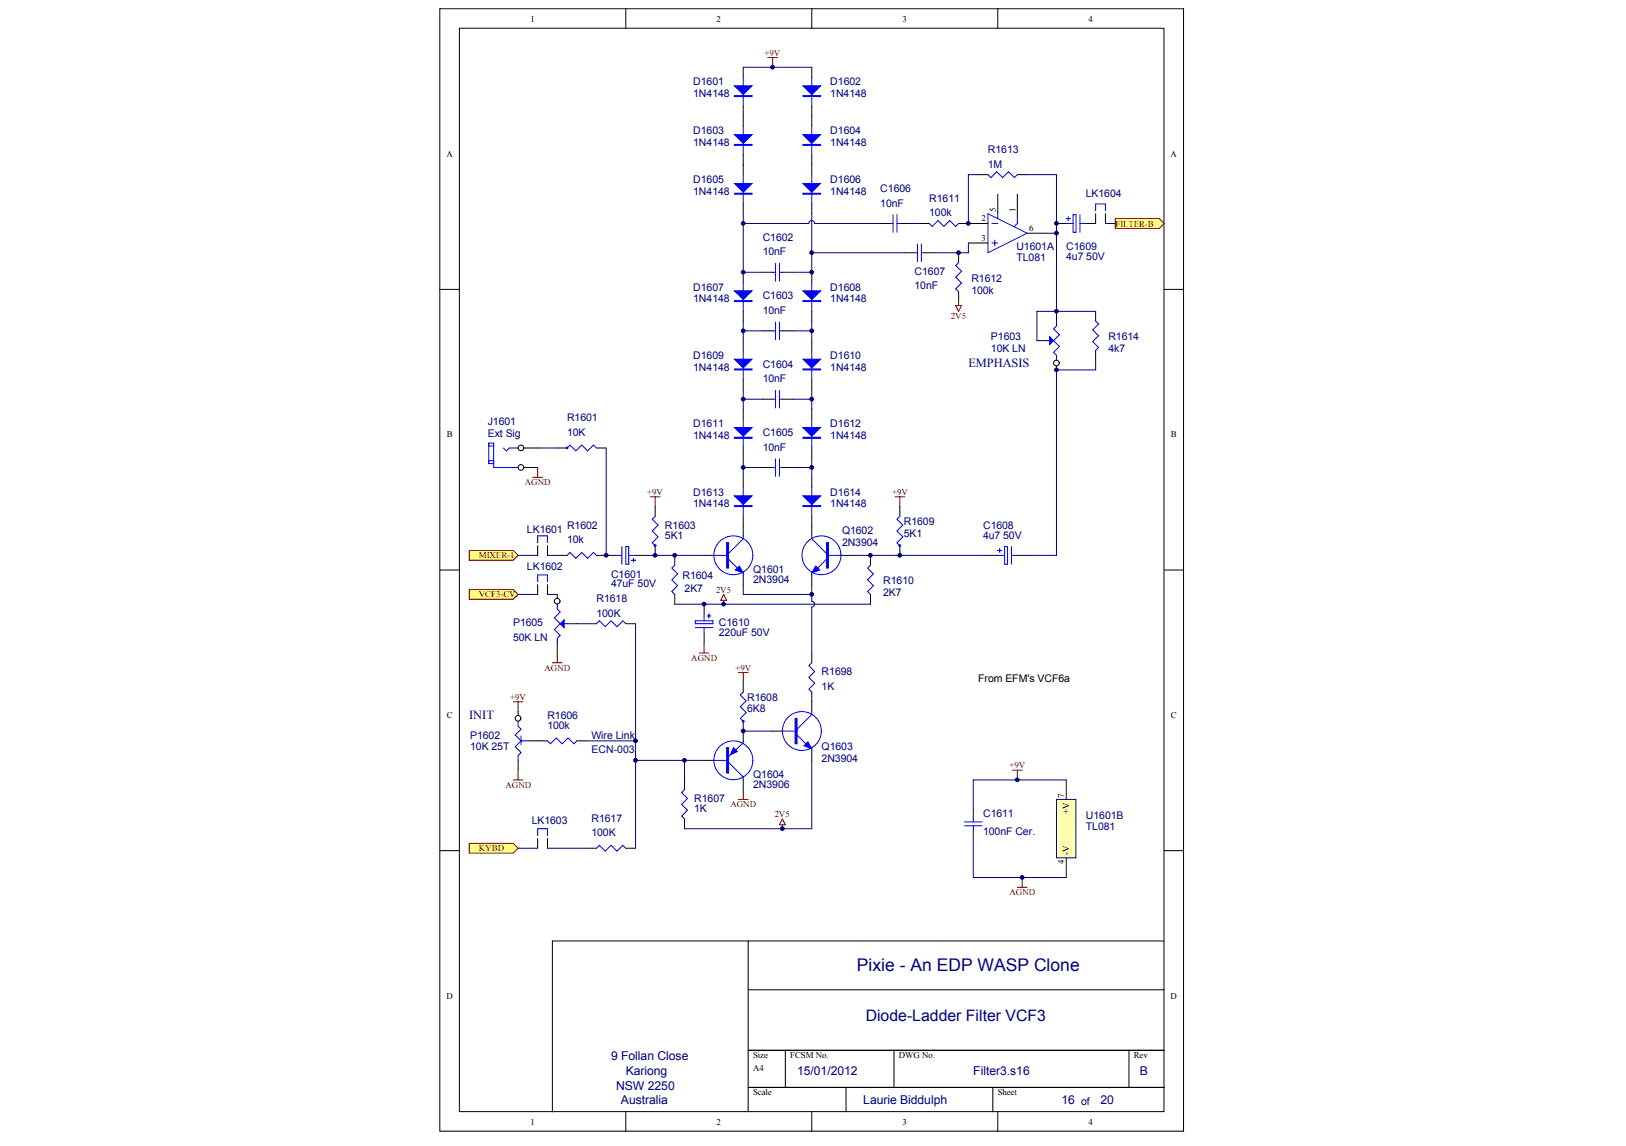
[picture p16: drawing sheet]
<svg xmlns="http://www.w3.org/2000/svg" width="287mm" height="202mm" viewBox="0 0 287 202" stroke-linecap="round" stroke-linejoin="round" font-family="sans-serif">
<defs><g id="words">
<text font-size="3.1" fill="#000080" x="151.1" y="171.3">Pixie - An EDP WASP Clone</text>
<text font-size="2.8" fill="#000080" x="152.7" y="180">Diode-Ladder Filter VCF3</text>
<g font-size="2.2" fill="#000080">
<text x="170.8" y="64.8">EMPHASIS</text>
<text x="82.8" y="126.7">INIT</text>
<text x="107.8" y="187.1">9 Follan Close</text>
<text x="110.4" y="189.6">Kariong</text>
<text x="140.6" y="189.6">15/01/2012</text>
<text x="171.7" y="189.6">Filter3.s16</text>
<text x="201" y="189.6">B</text>
<text x="108.7" y="192.2">NSW 2250</text>
<text x="109.5" y="194.8">Australia</text>
<text x="152.3" y="194.7">Laurie Biddulph</text>
<text x="187.2" y="194.8">16</text>
<text x="194.1" y="194.8">20</text>
</g>
<g font-size="1.9" fill="#000080">
<text x="122.3" y="15.1">D1601</text>
<text x="122.3" y="17.2">1N4148</text>
<text x="146.4" y="15.1">D1602</text>
<text x="146.4" y="17.2">1N4148</text>
<text x="122.3" y="23.7">D1603</text>
<text x="146.4" y="23.7">D1604</text>
<text x="122.3" y="25.8">1N4148</text>
<text x="146.4" y="25.8">1N4148</text>
<text x="174.3" y="27">R1613</text>
<text x="174.3" y="29.6">1M</text>
<text x="122.3" y="32.3">D1605</text>
<text x="122.3" y="34.4">1N4148</text>
<text x="146.4" y="32.3">D1606</text>
<text x="146.4" y="34.4">1N4148</text>
<text x="155.3" y="33.9">C1606</text>
<text x="163.9" y="35.6">R1611</text>
<text x="191.5" y="34.7">LK1604</text>
<text x="155.3" y="36.5">10nF</text>
<text x="163.9" y="38.2">100k</text>
<text x="134.5" y="42.5">C1602</text>
<text x="134.5" y="45.1">10nF</text>
<text x="179.3" y="44">U1601A</text>
<text x="179.3" y="46.1">TL081</text>
<text x="188.1" y="44.2">C1609</text>
<text x="188.1" y="45.9">4u7</text>
<text x="191.6" y="45.9">50V</text>
<text x="122.3" y="51.3">D1607</text>
<text x="122.3" y="53.3">1N4148</text>
<text x="134.5" y="52.8">C1603</text>
<text x="146.4" y="51.3">D1608</text>
<text x="146.4" y="53.3">1N4148</text>
<text x="161.3" y="48.5">C1607</text>
<text x="161.3" y="51.1">10nF</text>
<text x="171.3" y="49.7">R1612</text>
<text x="171.3" y="51.8">100k</text>
<text x="134.5" y="55.4">10nF</text>
<text x="122.3" y="63.3">D1609</text>
<text x="122.3" y="65.4">1N4148</text>
<text x="134.5" y="64.9">C1604</text>
<text x="146.4" y="63.3">D1610</text>
<text x="146.4" y="65.4">1N4148</text>
<text x="174.8" y="60">P1603</text>
<text x="174.8" y="62.1">10K LN</text>
<text x="195.5" y="60">R1614</text>
<text x="195.5" y="62.1">4k7</text>
<text x="134.5" y="67.4">10nF</text>
<text x="86" y="75">J1601</text>
<text x="86" y="77.1">Ext Sig</text>
<text x="100" y="74.3">R1601</text>
<text x="100" y="76.9">10K</text>
<text x="122.3" y="75.3">D1611</text>
<text x="122.3" y="77.4">1N4148</text>
<text x="134.5" y="76.9">C1605</text>
<text x="146.4" y="75.3">D1612</text>
<text x="146.4" y="77.4">1N4148</text>
<text x="134.5" y="79.5">10nF</text>
<text x="122.3" y="87.4">D1613</text>
<text x="122.3" y="89.5">1N4148</text>
<text x="146.4" y="87.4">D1614</text>
<text x="146.4" y="89.5">1N4148</text>
<text x="93" y="94">LK1601</text>
<text x="100" y="93.3">R1602</text>
<text x="100" y="95.8">10k</text>
<text x="117.3" y="93.3">R1603</text>
<text x="117.3" y="95">5K1</text>
<text x="148.5" y="94.1">Q1602</text>
<text x="159.4" y="92.6">R1609</text>
<text x="159.4" y="94.6">5K1</text>
<text x="173.4" y="93.3">C1608</text>
<text x="173.4" y="95">4u7</text>
<text x="176.9" y="95">50V</text>
<text x="93" y="100.5">LK1602</text>
<text x="107.8" y="101.9">C1601</text>
<text x="132.8" y="101">Q1601</text>
<text x="148.5" y="96.4">2N3904</text>
<text x="105.2" y="106.2">R1618</text>
<text x="107.8" y="103.6">47uF 50V</text>
<text x="120.4" y="102.2">R1604</text>
<text x="120.8" y="104.4">2K7</text>
<text x="132.8" y="102.8">2N3904</text>
<text x="155.8" y="103.1">R1610</text>
<text x="155.8" y="105.2">2K7</text>
<text x="90.5" y="110.5">P1605</text>
<text x="90.5" y="113.1">50K LN</text>
<text x="105.2" y="108.8">100K</text>
<text x="126.8" y="110.5">C1610</text>
<text x="126.8" y="112.2">220uF 50V</text>
<text x="144.9" y="119.1">R1698</text>
<text x="131.8" y="123.6">R1608</text>
<text x="131.8" y="125.6">6K8</text>
<text x="144.9" y="121.7">1K</text>
<text x="82.9" y="130.3">P1602</text>
<text x="96.5" y="126.8">R1606</text>
<text x="96.5" y="128.6">100k</text>
<text x="104.3" y="130.3">Wire Link</text>
<text x="82.9" y="132.4">10K 25T</text>
<text x="104.3" y="132.9">ECN-003</text>
<text x="132.8" y="137.2">Q1604</text>
<text x="144.9" y="132.4">Q1603</text>
<text x="144.9" y="134.4">2N3904</text>
<text x="122.4" y="141.5">R1607</text>
<text x="122.4" y="143.2">1K</text>
<text x="132.8" y="138.9">2N3906</text>
<text x="93.8" y="145.3">LK1603</text>
<text x="104.3" y="144.9">R1617</text>
<text x="104.3" y="147.5">100K</text>
<text x="173.4" y="144.1">C1611</text>
<text x="173.4" y="147.4">100nF Cer.</text>
<text x="191.5" y="144.4">U1601B</text>
<text x="191.5" y="146.5">TL081</text>
<text x="190.7" y="194.9">of</text>
</g>
<text font-size="1.9" x="172.5" y="120.3">From EFM's VCF6a</text>
<g font-size="1.6">
<text x="93.6" y="3.8">1</text>
<text x="126.4" y="3.8">2</text>
<text x="159.2" y="3.8">3</text>
<text x="192" y="3.8">4</text>
<text x="78.8" y="27.7">A</text>
<text x="206.5" y="27.7">A</text>
<text x="173.2" y="39.1">2</text>
<text x="175.6" y="37.4" transform="rotate(-90 175.6 37.4)">5</text>
<text x="179.1" y="37.4" transform="rotate(-90 179.1 37.4)">1</text>
<text x="181.5" y="40.8">6</text>
<text x="173.2" y="42.5">3</text>
<text x="78.8" y="77.2">B</text>
<text x="206.5" y="77.2">B</text>
<text x="78.8" y="126.7">C</text>
<text x="206.5" y="126.7">C</text>
<text x="187.7" y="140.7" transform="rotate(-90 187.7 140.7)">7</text>
<text x="188.6" y="143.5" transform="rotate(-90 188.6 143.5)">+V</text>
<text x="187.7" y="152.5" transform="rotate(-90 187.7 152.5)">4</text>
<text x="188.6" y="150.8" transform="rotate(-90 188.6 150.8)">-V</text>
<text x="78.8" y="176.2">D</text>
<text x="206.5" y="176.2">D</text>
<text x="132.8" y="186.6">Size</text>
<text x="132.8" y="188.9">A4</text>
<text x="139.4" y="186.6">FCSM No.</text>
<text x="158.5" y="186.6">DWG No.</text>
<text x="200" y="186.6">Rev</text>
<text x="132.8" y="193.2">Scale</text>
<text x="176" y="193.2">Sheet</text>
<text x="93.6" y="198.4">1</text>
<text x="126.4" y="198.4">2</text>
<text x="159.2" y="198.4">3</text>
<text x="192" y="198.4">4</text>
</g>
<g font-size="1.6" fill="#800000">
<text x="134.9" y="9.8">+9V</text>
<text x="196.8" y="40">FILTER-B</text>
<text x="167.7" y="56.3">2V5</text>
<text x="92.6" y="85.6">AGND</text>
<text x="114.2" y="87.3">+9V</text>
<text x="157.4" y="87.3">+9V</text>
<text x="84.5" y="98.5">MIXER-1</text>
<text x="84.5" y="105.4">VCF3-CV</text>
<text x="126.3" y="104.5">2V5</text>
<text x="96" y="118.3">AGND</text>
<text x="121.9" y="116.6">AGND</text>
<text x="129.7" y="118.3">+9V</text>
<text x="90" y="123.5">+9V</text>
<text x="178.1" y="135.5">+9V</text>
<text x="89.2" y="139">AGND</text>
<text x="128.8" y="142.4">AGND</text>
<text x="136.6" y="144.1">2V5</text>
<text x="84.5" y="150.1">KYBD</text>
<text x="178.1" y="157.9">AGND</text>
</g>
</g></defs>
<g fill="#fff" stroke="#000" stroke-width=".18">
<path d="M77.6 1.5h131.2v198h-131.2z"/>
<path d="M81 5h124.3v191.1h-124.3z"/>
</g>
<g fill="none" stroke="#000" stroke-width=".18">
<path d="M110.4 1.5v3.5M131.1 11.9v1.7M131.1 18.8v3.4M143.2 1.5v3.5M143.2 11.9v1.7M143.2 18.8v3.4M176 1.5v3.5M131.1 27.4v3.4M131.1 36v1.7M143.2 27.4v3.4M143.2 36v1.7M162.2 39.4h1.7"/>
<path d="M169.1 39.4h1.7M172.5 30.8h1.8M179.4 30.8h1.8M77.6 51h3.4M131.1 48v1.8M131.1 54.9v1.7M143.2 48v1.8M143.2 54.9v1.7M169.1 44.6v1.7M169.1 51.5v1.7M193.3 54.9v1.7M205.3 51h3.5"/>
<path d="M131.1 60.1v1.7M131.1 67v1.7M131.1 72.1v1.8M131.1 79v1.7M143.2 60.1v1.7M143.2 67v1.7M143.2 72.1v1.8M143.2 79v1.7M186.4 63.5v1.7M193.3 61.8v1.7M98.3 98h1.7M105.2 98h1.7"/>
<path d="M115.6 89.4v1.7M115.6 96.2v1.8M119 98v1.7M124.2 98h1.7M131.1 84.2v1.7M131.1 91.1v3.4M143.2 84.2v1.7M143.2 91.1v3.4M148.4 98h1.7M153.5 98v1.7M158.7 89.4v1.7M158.7 96.2v1.8"/>
<path d="M77.6 100.5h3.4M119 104.9v1.7M131.1 101.4v1.7M143.2 101.4v1.7M153.5 104.9v1.7M205.3 100.5h3.5M94.8 130.7h1.8M101.7 130.7h1.8M120.7 137.6v1.7M124.2 134.1h1.7M131.1 120.3v1.8M131.1 127.2v3.5"/>
<path d="M131.1 137.6v1.7M136.3 129h1.7M143.2 123.8v1.7M143.2 132.4v1.7M77.6 150.1h3.4M120.7 144.5v1.7M205.3 150.1h3.5M132 166v30.1M132 174.6h73.3M205.3 166h-107.9v30.1M110.4 196.1v3.5M132 185.3h73.3"/>
<path d="M132 191.8h73.3M138.5 185.3v6.5M143.2 196.1v3.5M149.2 191.8v4.3M157.7 185.3v6.5M175.1 191.8v4.3M176 196.1v3.5M199.1 185.3v6.5"/>
</g>
<g fill="none" stroke="#00f" stroke-width=".18">
<path d="M131.1 13.6v5.2M143.2 13.6v5.2M131.1 22.2v5.2M131.1 30.8v5.2M143.2 22.2v5.2M143.2 30.8v5.2M163.9 39.4l.5 .5 1.1-1 1 1 1-1 1.1 1 .5-.5M174.3 30.8l.5 .5 1-1 1.1 1 1-1 1 1 .5-.5M131.1 49.8v5.1M143.2 49.8v5.1M169.1 46.3l-.5 .5 1 1.1-1 1 1 1-1 1.1 .5 .5M193.3 56.6l.5 .6-1.1 1 1.1 1-1.1 1.1 1.1 1-.5 .5"/>
<path d="M131.1 61.8v5.2M131.1 73.9v5.1M143.2 61.8v5.2M143.2 73.9v5.1M100 98l.5-.6 1.1 1.1 1-1.1 1 1.1 1.1-1.1 .5 .6M115.6 91.1l-.6 .5 1.1 1-1.1 1.1 1.1 1-1.1 1 .6 .5M119 99.7l-.5 .5 1 1-1 1.1 1 1-1 1 .5 .6M125.9 98h2.6M128.5 98.7l1.6 1.5M131.1 94.5v.5l-2.6 2.6M131.1 85.9v5.2M143.2 94.5v.5l2.6 2.6"/>
<path d="M143.2 85.9v5.2M145.8 98h2.6M145.8 98.7l-1.6 1.5M153.5 99.7l-.5 .5 1.1 1-1.1 1.1 1.1 1-1.1 1 .5 .6M158.7 91.1l-.5 .5 1 1-1 1.1 1 1-1 1 .5 .5M131.1 101.1v.3M143.2 101.1v.3M96.6 130.7l.5 .5 1-1 1.1 1 1-1 1 1 .5-.5M120.7 139.3l-.5 .5 1.1 1-1.1 1.1 1.1 1-1.1 1 .5 .6M125.7 134.1h2.5M128.5 134.5l2.6 2.6v.5M131.1 130.7v.3l-2.6 2.4"/>
<path d="M131.1 122.1l-.5 .5 1 1-1 1.1 1 1-1 1 .5 .5M138 129h2.6M140.6 129.6l1.6 1.6M143.2 125.5v.5l-2.6 2.6M143.2 132.1v.3"/>
<circle cx="115.5" cy="96.2" r=".16"/>
<circle cx="129.4" cy="97.9" r="3.4"/>
<circle cx="144.9" cy="97.9" r="3.4"/>
<circle cx="158.7" cy="96.2" r=".16"/>
<circle cx="129.4" cy="134.1" r="3.4"/>
<circle cx="131.1" cy="127.2" r=".16"/>
<circle cx="141.4" cy="128.9" r="3.4"/>
</g>
<g fill="#00f" stroke="#00f" stroke-width=".18">
<path d="M129.7 100.5l.7-.6 .7 1.2z"/>
<path d="M143.9 99.9l.7 .6-1.4 .6z"/>
<path d="M141.8 131.5l.7-.6 .7 1.2z"/>
<path d="M129.4 131.9l.7 .7-1.2 .5z"/>
<path d="M129.5 15.1h3.2l-1.6 1.6z"/>
<path d="M141.6 15.1h3.1l-1.5 1.6z"/>
<path d="M129.5 23.8h3.2l-1.6 1.5z"/>
<path d="M141.6 23.8h3.1l-1.5 1.5z"/>
<path d="M129.5 32.4h3.2l-1.6 1.5z"/>
<path d="M141.6 32.4h3.1l-1.5 1.5z"/>
<path d="M129.5 51.3h3.2l-1.6 1.6z"/>
<path d="M141.6 51.3h3.1l-1.5 1.6z"/>
<path d="M129.5 63.4h3.2l-1.6 1.5z"/>
<path d="M141.6 63.4h3.1l-1.5 1.5z"/>
<path d="M129.5 75.4h3.2l-1.6 1.6z"/>
<path d="M141.6 75.4h3.1l-1.5 1.6z"/>
<path d="M129.5 87.5h3.2l-1.6 1.5z"/>
<path d="M141.6 87.5h3.1l-1.5 1.5z"/>
<path d="M128.2 95.7h.3v4.5h-.3z" fill-rule="evenodd"/>
<path d="M145.8 95.7h.3v4.5h-.3z" fill-rule="evenodd"/>
<path d="M140.3 126.7h.3v4.5h-.3z" fill-rule="evenodd"/>
<path d="M128.2 131.9h.3v4.5h-.3z" fill-rule="evenodd"/>
<path d="M129.5 16.9h3.2v.1h-3.2z" fill-rule="evenodd"/>
<path d="M141.6 16.9h3.1v.1h-3.1z" fill-rule="evenodd"/>
<path d="M129.5 25.5h3.2v.1h-3.2z" fill-rule="evenodd"/>
<path d="M141.6 25.5h3.1v.1h-3.1z" fill-rule="evenodd"/>
<path d="M129.5 34.1h3.2v.2h-3.2z" fill-rule="evenodd"/>
<path d="M141.6 34.1h3.1v.2h-3.1z" fill-rule="evenodd"/>
<path d="M129.5 53h3.2v.2h-3.2z" fill-rule="evenodd"/>
<path d="M141.6 53h3.1v.2h-3.1z" fill-rule="evenodd"/>
<path d="M129.5 65.1h3.2v.1h-3.2z" fill-rule="evenodd"/>
<path d="M141.6 65.1h3.1v.1h-3.1z" fill-rule="evenodd"/>
<path d="M129.5 77.1h3.2v.2h-3.2z" fill-rule="evenodd"/>
<path d="M141.6 77.1h3.1v.2h-3.1z" fill-rule="evenodd"/>
<path d="M129.5 89.2h3.2v.2h-3.2z" fill-rule="evenodd"/>
<path d="M141.6 89.2h3.1v.2h-3.1z" fill-rule="evenodd"/>
</g>
<circle cx="186.3" cy="64" r=".5" fill="#fff" stroke="#000" stroke-width=".18"/>
<path d="M186.4 54.9v1.7M182.9 60.1h1.7M91.4 125.5v1.7" fill="none" stroke="#000" stroke-width=".18"/>
<path d="M186.4 56.6v.9l-.6 .5 1.1 1-1.1 1.1 1.1 1-1.1 1 .6 .6v.8M184.6 60.1h1.2" fill="none" stroke="#00f" stroke-width=".18"/>
<path d="M185.1 59.4l.7 .7-.7 .7z" fill="#00f" stroke="#00f" stroke-width=".18"/>
<circle cx="91.4" cy="126.7" r=".5" fill="#fff" stroke="#000" stroke-width=".18"/>
<g fill="none" stroke="#000" stroke-width=".18">
<path d="M155.3 39.4h1.7M158.7 39.4h1.8M170.8 39.4h3.5M176 34.3v3.4M179.4 34.3v3.4M186.4 39.4h1.7M191.5 39.4h1.8M134.6 48h1.7M134.6 58.4h1.7M138 48h1.7M138 58.4h1.7M159.6 44.6h1.7"/>
<path d="M163 44.6h1.8M170.8 42.9h3.5M181.2 41.1h3.4M134.6 70.4h1.7M138 70.4h1.7M106.9 98h1.8M112.1 98h1.7M134.6 82.5h1.7M138 82.5h1.7M174.3 98h1.7M179.4 98h1.8M91.4 134.1v1.7"/>
<path d="M93.1 130.7h1.7"/>
</g>
<g fill="none" stroke="#00f" stroke-width=".18">
<path d="M157 39.4h.5M157.5 37.9v3.1M158.2 39.4h.5M158.2 37.9v3.1M174.3 37.7l6.9 3.4-6.9 3.5zM175 39.4h1M176 37.7v.9M179.4 37.7v1.7l-.5 .5M188.1 38.6h.7M188.1 39.4h1.2M188.4 38.2v.7M189.3 37.9h.5v3.1h-.5z"/>
<path d="M190.5 39.4h1M190.5 37.9v3.1M136.3 48h.5M136.3 58.4h.5M136.8 46.5v3.1M136.8 56.8v3.1M137.5 48h.5M137.5 46.5v3.1M137.5 56.8v3.1M137.5 58.4h.5M161.3 44.6h.5M161.8 43v3.1"/>
<path d="M162.5 44.6h.5M162.5 43v3.1M175 42.9h1M175.5 42.3v1.1M136.3 70.4h.5M136.8 68.9v3.1M137.5 68.9v3.1M137.5 70.4h.5M108.7 98h1M109.7 96.4v3.1M110.4 96.4h.5v3.1h-.5zM110.9 98h1.2"/>
<path d="M111.4 98.8h.7M111.8 98.5v.7M136.3 82.5h.5M136.8 80.9v3.1M137.5 80.9v3.1M137.5 82.5h.5M176 98h1.2M176 97.1h.7M176.3 96.8v.6M177.2 96.4h.5v3.1h-.5zM178.4 98h1M178.4 96.4v3.1"/>
<path d="M91.4 127.2v.9l.5 .5-1 1 1 1.1-1 1 1 1-.5 .6v.8M91.9 130.7h1.2M91.9 129.8v1.6"/>
</g>
<path d="M150.1 98h24.2" fill="none" stroke="#000080" stroke-width=".18"/>
<path d="M186.4 141h3.4v10.3h-3.4z" fill="#ffffb0" stroke="#000080" stroke-width=".18"/>
<path d="M188.1 137.6v3.4M188.1 151.3v3.5" fill="none" stroke="#000" stroke-width=".18"/>
<path d="M131.1 11.9h12.1M160.5 39.4h1.7M172.5 30.8h-1.7v8.6M170.8 42.9v1.7h-6M184.6 41.1h1.8M113.8 98h10.4M103.5 130.7h8.6M112.1 134.1h12.1M131.1 129h5.2M143.2 134.1v12.1h-22.5" fill="none" stroke="#000080" stroke-width=".18"/>
<g fill="none" stroke="#800000" stroke-width=".18">
<path d="M135.4 10.1h1.7M136.3 10.1v1.8M168.6 53.9h1l-.5 1zM169.1 53.2v.7M114.7 87.6h1.7M115.6 87.6v1.8M157.9 87.6h1.7M158.7 87.6v1.8M127.6 104.9l.6 1h-1.1zM127.6 105.9v.7M90.5 123.8h1.8M90.5 137.6h1.8"/>
<path d="M91.4 123.8v1.7M91.4 135.8v1.8M131.1 139.3v1.7M178.6 135.8h1.7M179.4 135.8v1.8M130.2 141h1.8M138 144.5l.5 1h-1zM138 145.5v.7M179.4 156.5h1.8M180.3 154.8v1.7"/>
</g>
<g fill="#ffff80" stroke="#800000" stroke-width=".18">
<path d="M82.8 97.1h7.7l.9 .9-.9 .8h-7.7z" fill-rule="evenodd"/>
<path d="M196.7 38.6h7.8l.8 .8-.8 .9h-7.8z" fill-rule="evenodd"/>
</g>
<path d="M103.5 110h1.7M110.4 110h1.7" fill="none" stroke="#000" stroke-width=".18"/>
<path d="M105.2 110l.5-.5 1.1 1 1-1 1 1 1.1-1 .5 .5" fill="none" stroke="#00f" stroke-width=".18"/>
<path d="M82.8 104h7.7l.9 .9-.9 .8h-7.7z" fill-rule="evenodd" fill="#ffff80" stroke="#800000" stroke-width=".18"/>
<path d="M130.2 118.6h1.8M131.1 118.6v1.7" fill="none" stroke="#800000" stroke-width=".18"/>
<path d="M101.7 110h1.8" fill="none" stroke="#000080" stroke-width=".18"/>
<path d="M98.3 104.9v1.7M143.2 115.2v1.7M143.2 122.1v1.7" fill="none" stroke="#000" stroke-width=".18"/>
<path d="M143.2 116.9l-.5 .5 1 1.1-1 1 1 1-1 1.1 .5 .5" fill="none" stroke="#00f" stroke-width=".18"/>
<circle cx="98.3" cy="106" r=".5" fill="#fff" stroke="#000" stroke-width=".18"/>
<path d="M98.3 113.5v1.7M100 110h1.7M103.5 149.6h1.7M110.4 149.6h1.7" fill="none" stroke="#000" stroke-width=".18"/>
<path d="M98.3 106.6v.8l.5 .6-1 1 1 1-1 1.1 1 1-.5 .5v.9M98.8 110h1.2M105.2 149.6l.5-.5 1.1 1 1-1 1 1 1.1-1 .5 .5" fill="none" stroke="#00f" stroke-width=".18"/>
<path d="M98.8 110l.7-.7v1.4z" fill="#00f" stroke="#00f" stroke-width=".18"/>
<path d="M96.6 98h1.7M96.6 104.9h1.7M96.6 149.6h6.9" fill="none" stroke="#000080" stroke-width=".18"/>
<path d="M97.4 116.9h1.8M98.3 115.2v1.7" fill="none" stroke="#800000" stroke-width=".18"/>
<path d="M82.8 148.8h7.7l.9 .8-.9 .9h-7.7z" fill-rule="evenodd" fill="#ffff80" stroke="#800000" stroke-width=".18"/>
<path d="M195 39.4h1.7M106.9 79v19M91.4 98h3.4M91.4 104.9h3.4M120.7 134.1v3.5M188.1 137.6h-16.4v5.1M91.4 149.6h3.4M171.7 147.9v6.9h16.4" fill="none" stroke="#000080" stroke-width=".18"/>
<g fill="none" stroke="#000" stroke-width=".18">
<path d="M193.3 37.7v1.7M195 37.7v1.7M91.4 79h3.4M98.3 79h1.7M105.2 79h1.7M94.8 96.2v1.8M96.6 96.2v1.8M94.8 103.1v1.8M96.6 103.1v1.8M94.8 147.9v1.7M96.6 147.9v1.7M171.7 142.7v1.8"/>
<path d="M171.7 146.2v1.7"/>
</g>
<g fill="none" stroke="#00f" stroke-width=".18">
<path d="M193.3 37.2v-1.2h1.7v1.2M100 79l.5-.5 1.1 1 1-1 1 1 1.1-1 .5 .5M94.8 95.7v-1.2h1.8v1.2M94.8 102.6v-1.2h1.8v1.2M94.8 147.4v-1.2h1.8v1.2M170.1 145.7h3.1M170.1 145h3.1M171.7 144.5v.5M171.7 145.7v.5"/>
<circle cx="100" cy="79" r=".16"/>
</g>
<circle cx="91.9" cy="79" r=".5" fill="#fff" stroke="#000" stroke-width=".18"/>
<path d="M91.4 82.5h3.4" fill="none" stroke="#000" stroke-width=".18"/>
<circle cx="91.9" cy="82.5" r=".5" fill="#fff" stroke="#000" stroke-width=".18"/>
<path d="M86.2 78.7h.9M88.8 79l.5 .5 .5-.5h1.6M86.2 81.3h.9M87.1 81.8h-.9v-3.6h.9v4.3h4.3M122.6 109.5h3.1v.5h-3.1zM122.6 110.7h3.1M124.2 108.3v1.2M124.2 110.7v1M124.7 108.6h.7M125.1 108.3v.7" fill="none" stroke="#00f" stroke-width=".18"/>
<g fill="none" stroke="#000080" stroke-width=".18">
<path d="M131.1 37.7v10.3h3.5M143.2 37.7v10.3h-3.5M143.7 39.4a.5 .5 0 0 0-.5-.5 .5 .5 0 0 0-.5 .5h-11.6M143.7 39.4h11.6M181.2 30.8h5.2v24.1M131.1 56.6v3.5M131.1 58.4h3.5M139.7 58.4h3.5M143.2 44.6h16.4M143.2 56.6v3.5M193.3 54.9h-10.4v5.2M94.8 79h3.5"/>
<path d="M131.1 68.7v3.4M131.1 70.4h3.5M139.7 70.4h3.5M143.2 68.7v3.4M193.3 63.5v1.7h-6.9v32.8h-5.2M131.1 80.7v3.5M131.1 82.5h3.5M139.7 82.5h3.5M143.2 80.7v3.5M112.1 110v39.6M119 106.6h34.5M131.1 103.1v1.8h12.1"/>
<path d="M143.2 103.1v3a.5 .5 0 0 1 .5 .5 .5 .5 0 0 1-.5 .5M143.2 107.1v8.1"/>
</g>
<path d="M94 84.2h1.7M94.8 82.5v1.7M123.3 115.2h1.8M124.2 113.5v1.7" fill="none" stroke="#800000" stroke-width=".18"/>
<path d="M124.2 106.6v1.7M124.2 111.7v1.8" fill="none" stroke="#000" stroke-width=".18"/>
<g fill="#000080" stroke="#000080" stroke-width=".18">
<circle cx="106.9" cy="97.9" r=".33"/>
<circle cx="112.1" cy="134.1" r=".33"/>
<circle cx="112.1" cy="130.7" r=".33"/>
<circle cx="115.5" cy="97.9" r=".33"/>
<circle cx="119" cy="97.9" r=".33"/>
<circle cx="120.7" cy="134.1" r=".33"/>
<circle cx="124.2" cy="106.6" r=".33"/>
<circle cx="127.6" cy="106.6" r=".33"/>
<circle cx="131.1" cy="128.9" r=".33"/>
<circle cx="131.1" cy="82.5" r=".33"/>
<circle cx="131.1" cy="70.4" r=".33"/>
<circle cx="131.1" cy="58.3" r=".33"/>
<circle cx="131.1" cy="48" r=".33"/>
<circle cx="131.1" cy="39.4" r=".33"/>
<circle cx="136.3" cy="11.9" r=".33"/>
<circle cx="138" cy="146.2" r=".33"/>
<circle cx="143.2" cy="104.8" r=".33"/>
<circle cx="143.2" cy="82.5" r=".33"/>
<circle cx="143.2" cy="70.4" r=".33"/>
<circle cx="143.2" cy="58.3" r=".33"/>
<circle cx="143.2" cy="48" r=".33"/>
<circle cx="143.2" cy="44.6" r=".33"/>
<circle cx="153.5" cy="97.9" r=".33"/>
<circle cx="158.7" cy="97.9" r=".33"/>
<circle cx="169.1" cy="44.6" r=".33"/>
<circle cx="170.8" cy="39.4" r=".33"/>
<circle cx="179.4" cy="137.6" r=".33"/>
<circle cx="180.3" cy="154.8" r=".33"/>
<circle cx="186.3" cy="65.2" r=".33"/>
<circle cx="186.3" cy="54.9" r=".33"/>
<circle cx="186.3" cy="41.1" r=".33"/>
<circle cx="186.3" cy="39.4" r=".33"/>
</g>
<use href="#words"/>
</svg>
